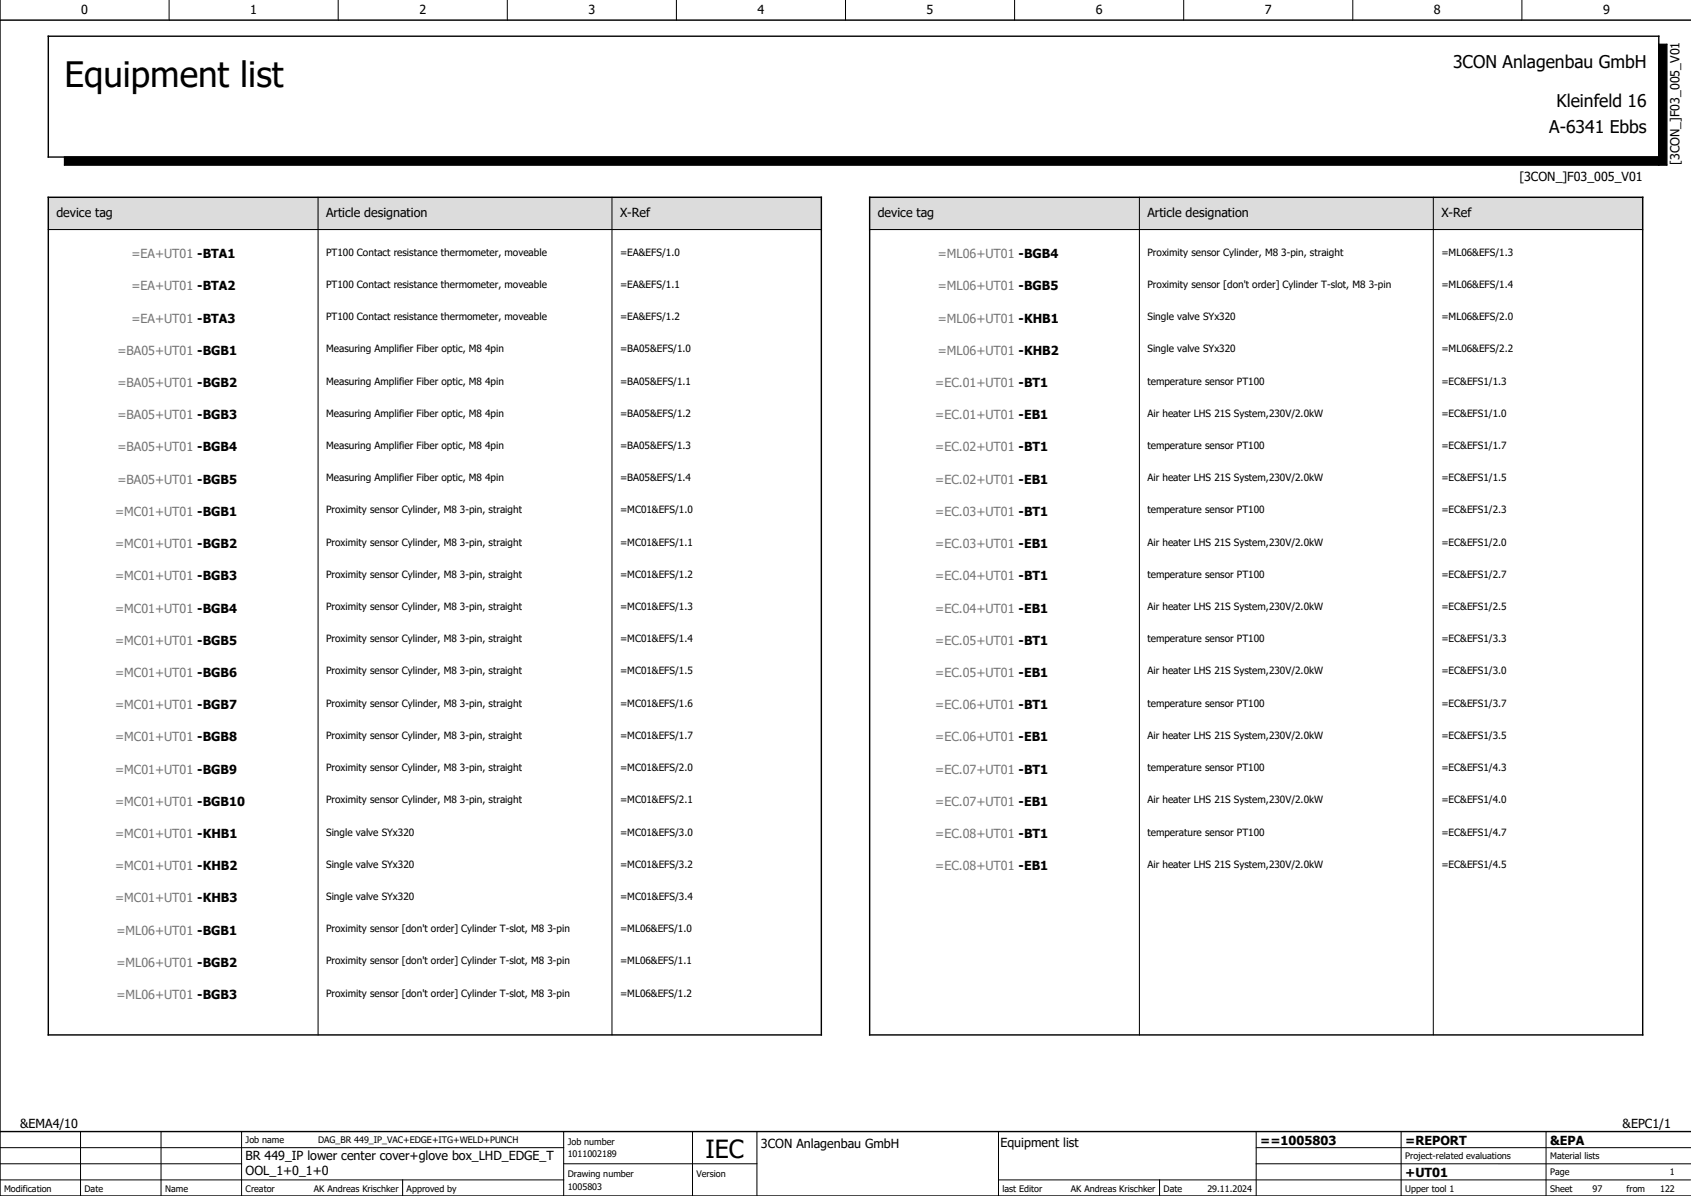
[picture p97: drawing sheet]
<svg xmlns="http://www.w3.org/2000/svg" width="420mm" height="297mm" viewBox="0 0 420 297" stroke-linecap="round" stroke-linejoin="round" font-family="sans-serif">
<defs><g id="words">
<text font-size="8.7" x="16" y="21.7">Equipment list</text>
<text font-size="6.2" x="175.2" y="287.5">IEC</text>
<g font-size="4.3">
<text x="360.9" y="17">3CON Anlagenbau GmbH</text>
<text x="386.6" y="26.4">Kleinfeld 16</text>
<text x="384.8" y="33">A-6341 Ebbs</text>
</g>
<g font-size="3.1">
<text x="20.2" y="3.4">0</text>
<text x="62.2" y="3.4">1</text>
<text x="104.2" y="3.4">2</text>
<text x="146.2" y="3.4">3</text>
<text x="188.2" y="3.4">4</text>
<text x="230.2" y="3.4">5</text>
<text x="272.2" y="3.4">6</text>
<text x="314.2" y="3.4">7</text>
<text x="356.2" y="3.4">8</text>
<text x="398.2" y="3.4">9</text>
<text x="417.1" y="41" transform="rotate(-90 417.1 41)">[3CON_]F03_005_V01</text>
<text x="377.4" y="45">[3CON_]F03_005_V01</text>
<text x="14" y="54">device tag</text>
<text x="81" y="54">Article designation</text>
<text x="154" y="54">X-Ref</text>
<text x="218" y="54">device tag</text>
<text x="285" y="54">Article designation</text>
<text x="358" y="54">X-Ref</text>
<text x="5" y="280">&amp;EMA4/10</text>
<text x="403" y="280">&amp;EPC1/1</text>
<text x="189" y="285">3CON Anlagenbau GmbH</text>
<text x="248.5" y="284.9">Equipment list</text>
<text x="313" y="284.2">==1005803</text>
<text x="349" y="284.2">=REPORT</text>
<text x="385" y="284.2">&amp;EPA</text>
<text x="61" y="288">BR 449_IP lower center cover+glove box_LHD_EDGE_T</text>
<text x="61" y="291.8">OOL_1+0_1+0</text>
<text x="349" y="292.2">+UT01</text>
</g>
<g font-size="3.1" fill="#767676">
<text x="32.6" y="64.1">=EA+UT01 -BTA1</text>
<text x="232.9" y="64.1">=ML06+UT01 -BGB4</text>
<text x="32.6" y="72.1">=EA+UT01 -BTA2</text>
<text x="232.9" y="72.1">=ML06+UT01 -BGB5</text>
<text x="32.6" y="80.1">=EA+UT01 -BTA3</text>
<text x="232.9" y="80.1">=ML06+UT01 -KHB1</text>
<text x="29.2" y="88.1">=BA05+UT01 -BGB1</text>
<text x="232.9" y="88.1">=ML06+UT01 -KHB2</text>
<text x="29.2" y="96.1">=BA05+UT01 -BGB2</text>
<text x="232.3" y="96.1">=EC.01+UT01 -BT1</text>
<text x="29.2" y="104.1">=BA05+UT01 -BGB3</text>
<text x="232.3" y="104.1">=EC.01+UT01 -EB1</text>
<text x="29.2" y="112.1">=BA05+UT01 -BGB4</text>
<text x="232.3" y="112.1">=EC.02+UT01 -BT1</text>
<text x="29.2" y="120.1">=BA05+UT01 -BGB5</text>
<text x="232.3" y="120.1">=EC.02+UT01 -EB1</text>
<text x="28.6" y="128.1">=MC01+UT01 -BGB1</text>
<text x="232.3" y="128.1">=EC.03+UT01 -BT1</text>
<text x="28.6" y="136.1">=MC01+UT01 -BGB2</text>
<text x="232.3" y="136.1">=EC.03+UT01 -EB1</text>
<text x="28.6" y="144.1">=MC01+UT01 -BGB3</text>
<text x="232.3" y="144.1">=EC.04+UT01 -BT1</text>
<text x="28.6" y="152.1">=MC01+UT01 -BGB4</text>
<text x="232.3" y="152.1">=EC.04+UT01 -EB1</text>
<text x="28.6" y="160.1">=MC01+UT01 -BGB5</text>
<text x="232.3" y="160.1">=EC.05+UT01 -BT1</text>
<text x="28.6" y="168.1">=MC01+UT01 -BGB6</text>
<text x="232.3" y="168.1">=EC.05+UT01 -EB1</text>
<text x="28.6" y="176.1">=MC01+UT01 -BGB7</text>
<text x="232.3" y="176.1">=EC.06+UT01 -BT1</text>
<text x="28.6" y="184.1">=MC01+UT01 -BGB8</text>
<text x="232.3" y="184.1">=EC.06+UT01 -EB1</text>
<text x="28.6" y="192.1">=MC01+UT01 -BGB9</text>
<text x="232.3" y="192.1">=EC.07+UT01 -BT1</text>
<text x="28.6" y="200.1">=MC01+UT01 -BGB10</text>
<text x="232.3" y="200.1">=EC.07+UT01 -EB1</text>
<text x="28.6" y="208.1">=MC01+UT01 -KHB1</text>
<text x="232.3" y="208.1">=EC.08+UT01 -BT1</text>
<text x="28.6" y="216.1">=MC01+UT01 -KHB2</text>
<text x="232.3" y="216.1">=EC.08+UT01 -EB1</text>
<text x="28.6" y="224.1">=MC01+UT01 -KHB3</text>
<text x="28.9" y="232.1">=ML06+UT01 -BGB1</text>
<text x="28.9" y="240.1">=ML06+UT01 -BGB2</text>
<text x="28.9" y="248.1">=ML06+UT01 -BGB3</text>
</g>
<g font-size="2.5">
<text x="81" y="63.5">PT100 Contact resistance thermometer, moveable</text>
<text x="154" y="63.5">=EA&amp;EFS/1.0</text>
<text x="285" y="63.5">Proximity sensor Cylinder, M8 3-pin, straight</text>
<text x="358" y="63.5">=ML06&amp;EFS/1.3</text>
<text x="81" y="71.5">PT100 Contact resistance thermometer, moveable</text>
<text x="154" y="71.5">=EA&amp;EFS/1.1</text>
<text x="285" y="71.5">Proximity sensor [don't order] Cylinder T-slot, M8 3-pin</text>
<text x="358" y="71.5">=ML06&amp;EFS/1.4</text>
<text x="81" y="79.5">PT100 Contact resistance thermometer, moveable</text>
<text x="154" y="79.5">=EA&amp;EFS/1.2</text>
<text x="285" y="79.5">Single valve SYx320</text>
<text x="358" y="79.5">=ML06&amp;EFS/2.0</text>
<text x="81" y="87.5">Measuring Amplifier Fiber optic, M8 4pin</text>
<text x="154" y="87.5">=BA05&amp;EFS/1.0</text>
<text x="285" y="87.5">Single valve SYx320</text>
<text x="358" y="87.5">=ML06&amp;EFS/2.2</text>
<text x="81" y="95.5">Measuring Amplifier Fiber optic, M8 4pin</text>
<text x="154" y="95.5">=BA05&amp;EFS/1.1</text>
<text x="285" y="95.5">temperature sensor PT100</text>
<text x="358" y="95.5">=EC&amp;EFS1/1.3</text>
<text x="81" y="103.5">Measuring Amplifier Fiber optic, M8 4pin</text>
<text x="154" y="103.5">=BA05&amp;EFS/1.2</text>
<text x="285" y="103.5">Air heater LHS 21S System,230V/2.0kW</text>
<text x="358" y="103.5">=EC&amp;EFS1/1.0</text>
<text x="81" y="111.5">Measuring Amplifier Fiber optic, M8 4pin</text>
<text x="154" y="111.5">=BA05&amp;EFS/1.3</text>
<text x="285" y="111.5">temperature sensor PT100</text>
<text x="358" y="111.5">=EC&amp;EFS1/1.7</text>
<text x="81" y="119.5">Measuring Amplifier Fiber optic, M8 4pin</text>
<text x="154" y="119.5">=BA05&amp;EFS/1.4</text>
<text x="285" y="119.5">Air heater LHS 21S System,230V/2.0kW</text>
<text x="358" y="119.5">=EC&amp;EFS1/1.5</text>
<text x="81" y="127.5">Proximity sensor Cylinder, M8 3-pin, straight</text>
<text x="154" y="127.5">=MC01&amp;EFS/1.0</text>
<text x="285" y="127.5">temperature sensor PT100</text>
<text x="358" y="127.5">=EC&amp;EFS1/2.3</text>
<text x="81" y="135.5">Proximity sensor Cylinder, M8 3-pin, straight</text>
<text x="154" y="135.5">=MC01&amp;EFS/1.1</text>
<text x="285" y="135.5">Air heater LHS 21S System,230V/2.0kW</text>
<text x="358" y="135.5">=EC&amp;EFS1/2.0</text>
<text x="81" y="143.5">Proximity sensor Cylinder, M8 3-pin, straight</text>
<text x="154" y="143.5">=MC01&amp;EFS/1.2</text>
<text x="285" y="143.5">temperature sensor PT100</text>
<text x="358" y="143.5">=EC&amp;EFS1/2.7</text>
<text x="81" y="151.5">Proximity sensor Cylinder, M8 3-pin, straight</text>
<text x="154" y="151.5">=MC01&amp;EFS/1.3</text>
<text x="285" y="151.5">Air heater LHS 21S System,230V/2.0kW</text>
<text x="358" y="151.5">=EC&amp;EFS1/2.5</text>
<text x="81" y="159.5">Proximity sensor Cylinder, M8 3-pin, straight</text>
<text x="154" y="159.5">=MC01&amp;EFS/1.4</text>
<text x="285" y="159.5">temperature sensor PT100</text>
<text x="358" y="159.5">=EC&amp;EFS1/3.3</text>
<text x="81" y="167.5">Proximity sensor Cylinder, M8 3-pin, straight</text>
<text x="154" y="167.5">=MC01&amp;EFS/1.5</text>
<text x="285" y="167.5">Air heater LHS 21S System,230V/2.0kW</text>
<text x="358" y="167.5">=EC&amp;EFS1/3.0</text>
<text x="81" y="175.5">Proximity sensor Cylinder, M8 3-pin, straight</text>
<text x="154" y="175.5">=MC01&amp;EFS/1.6</text>
<text x="285" y="175.5">temperature sensor PT100</text>
<text x="358" y="175.5">=EC&amp;EFS1/3.7</text>
<text x="81" y="183.5">Proximity sensor Cylinder, M8 3-pin, straight</text>
<text x="154" y="183.5">=MC01&amp;EFS/1.7</text>
<text x="285" y="183.5">Air heater LHS 21S System,230V/2.0kW</text>
<text x="358" y="183.5">=EC&amp;EFS1/3.5</text>
<text x="81" y="191.5">Proximity sensor Cylinder, M8 3-pin, straight</text>
<text x="154" y="191.5">=MC01&amp;EFS/2.0</text>
<text x="285" y="191.5">temperature sensor PT100</text>
<text x="358" y="191.5">=EC&amp;EFS1/4.3</text>
<text x="81" y="199.5">Proximity sensor Cylinder, M8 3-pin, straight</text>
<text x="154" y="199.5">=MC01&amp;EFS/2.1</text>
<text x="285" y="199.5">Air heater LHS 21S System,230V/2.0kW</text>
<text x="358" y="199.5">=EC&amp;EFS1/4.0</text>
<text x="81" y="207.5">Single valve SYx320</text>
<text x="154" y="207.5">=MC01&amp;EFS/3.0</text>
<text x="285" y="207.5">temperature sensor PT100</text>
<text x="358" y="207.5">=EC&amp;EFS1/4.7</text>
<text x="81" y="215.5">Single valve SYx320</text>
<text x="154" y="215.5">=MC01&amp;EFS/3.2</text>
<text x="285" y="215.5">Air heater LHS 21S System,230V/2.0kW</text>
<text x="358" y="215.5">=EC&amp;EFS1/4.5</text>
<text x="81" y="223.5">Single valve SYx320</text>
<text x="154" y="223.5">=MC01&amp;EFS/3.4</text>
<text x="81" y="231.5">Proximity sensor [don't order] Cylinder T-slot, M8 3-pin</text>
<text x="154" y="231.5">=ML06&amp;EFS/1.0</text>
<text x="81" y="239.5">Proximity sensor [don't order] Cylinder T-slot, M8 3-pin</text>
<text x="154" y="239.5">=ML06&amp;EFS/1.1</text>
<text x="81" y="247.5">Proximity sensor [don't order] Cylinder T-slot, M8 3-pin</text>
<text x="154" y="247.5">=ML06&amp;EFS/1.2</text>
</g>
<g font-size="2.2">
<text x="61" y="283.9">Job name</text>
<text x="79" y="283.9">DAG_BR 449_IP_VAC+EDGE+ITG+WELD+PUNCH</text>
<text x="141" y="287.4">1011002189</text>
<text x="141" y="284.4">Job number</text>
<text x="349" y="287.9">Project-related evaluations</text>
<text x="385" y="287.9">Material lists</text>
<text x="141" y="292.4">Drawing number</text>
<text x="173" y="292.4">Version</text>
<text x="385" y="291.9">Page</text>
<text x="414.8" y="291.9">1</text>
<text x="1" y="295.9">Modification</text>
<text x="21" y="295.9">Date</text>
<text x="41" y="295.9">Name</text>
<text x="61" y="295.9">Creator</text>
<text x="78" y="295.9">AK Andreas Krischker</text>
<text x="101" y="295.9">Approved by</text>
<text x="141" y="295.4">1005803</text>
<text x="249" y="295.9">last Editor</text>
<text x="266" y="295.9">AK Andreas Krischker</text>
<text x="289" y="295.9">Date</text>
<text x="299.9" y="295.9">29.11.2024</text>
<text x="349" y="295.9">Upper tool 1</text>
<text x="385" y="295.9">Sheet</text>
<text x="395.6" y="295.9">97</text>
<text x="404" y="295.9">from</text>
<text x="412.3" y="295.9">122</text>
</g>
</g></defs>
<g fill="none" stroke="#000" stroke-width=".25">
<path d="M42 0v5M84 0v5M126 0v5M168 0v5M210 0v5M252 0v5M294 0v5M336 0v5M378 0v5M412 39h-396v2h398v-30h-2v30M12 57h192M79 49v208"/>
<path d="M152 49v208M216 57h192M283 49v208M356 49v208M0 293h140M0 289h60M0 285h140M20 281v16M40 281v16M60 281v16M100 293v3.9M140 289h48"/>
<path d="M140 281v16M172 281v16M188 281v16M248 293h171.9M248 281v16M288 293v3.9M312 289h107.9M312 281v16M348 281v16M384 281v16M420 285h-108"/>
</g>
<path d="M0 0v297h420M0 5h420M12 9h400v30h-400zM12 49h192v208h-192zM216 49h192v208h-192zM0 281h420" fill="none" stroke="#000" stroke-width=".35"/>
<g fill="#dcdcdc" stroke="#dcdcdc" stroke-width=".25">
<path d="M216 49h192v8h-192z"/>
<path d="M12 49h192v8h-192z"/>
</g>
<path d="M12 49h192v8h-192zM216 49h192v8h-192z" fill="none" stroke="#dcdcdc" stroke-width=".35"/>
<path d="M16 39h396v2h-396zM412 11h2v30h-2z" fill="#000" stroke="#000" stroke-width=".25"/>
<use href="#words"/>
</svg>
